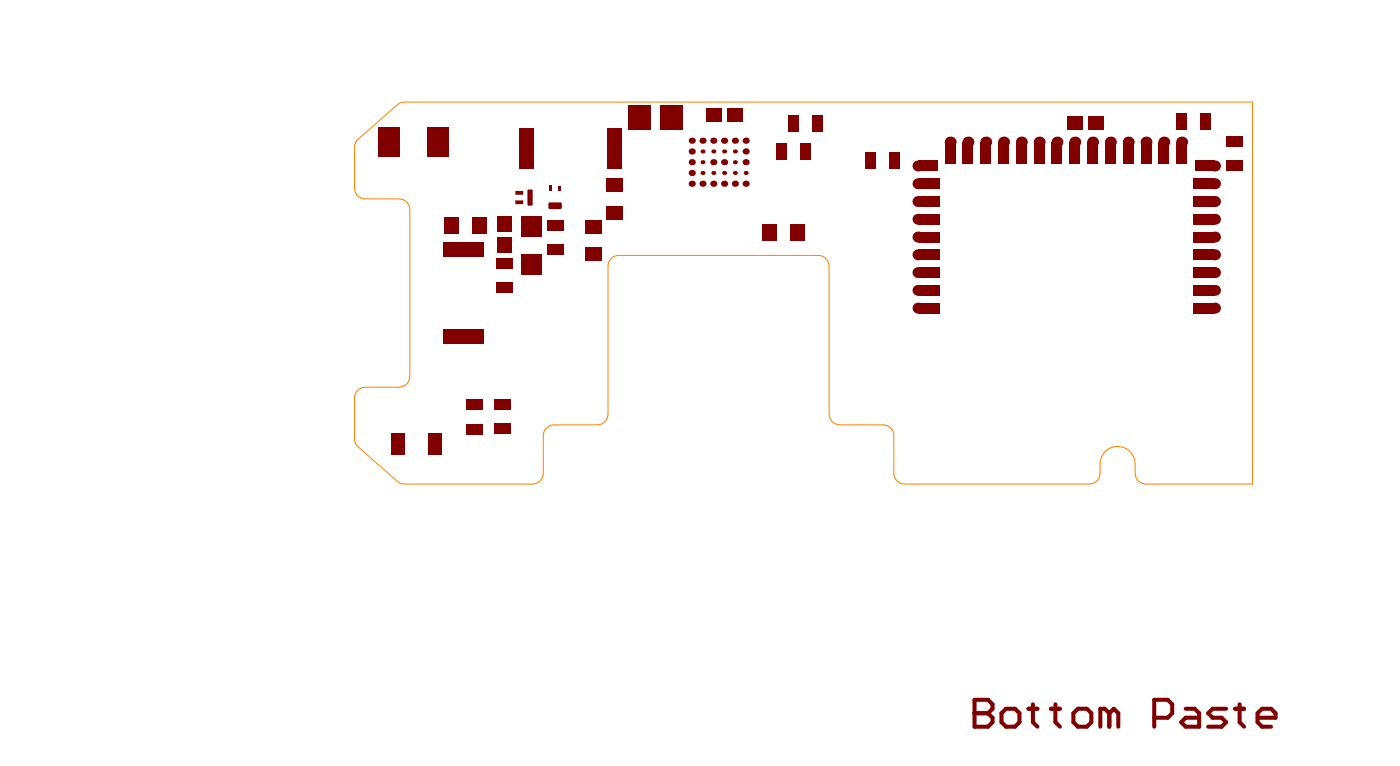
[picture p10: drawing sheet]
<svg xmlns="http://www.w3.org/2000/svg" width="173mm" height="95mm" viewBox="0 0 173 95" stroke-linecap="round" stroke-linejoin="round" font-family="sans-serif">
<path d="M44.2 17.2l4.9-4.3 .5-.3h.3h104.7v47.1h-13.1a1.33 1.33 0 0 1-1.3-1.3 3 3 0 0 0-.8-2.7 2.17 2.17 0 0 0-2.3-.4 2.17 2.17 0 0 0-1.3 2 2.43 2.43 0 0 1-.3 1.9 1.33 1.33 0 0 1-1 .5h-22.8a1.33 1.33 0 0 1-1.3-1.3v-4.6a1.33 1.33 0 0 0-1.4-1.4h-5.3a1.33 1.33 0 0 1-1.3-1.3v-18.2a1.33 1.33 0 0 0-1.4-1.4h-24.6a1.33 1.33 0 0 0-1.3 1.4v18.2a1.33 1.33 0 0 1-1.4 1.3h-5.3a1.33 1.33 0 0 0-1.3 1.4v4.6a1.33 1.33 0 0 1-1.4 1.3h-16.1l-.5-.3-4.9-4.2a1.32 1.32 0 0 1-.4-1v-5.1a1.33 1.33 0 0 1 1.3-1.3h4.2a1.33 1.33 0 0 0 1.3-1.3v-20.6a1.33 1.33 0 0 0-1.3-1.4h-4.2a1.33 1.33 0 0 1-1.3-1.3v-5a1.32 1.32 0 0 1 .4-1z" fill="none" stroke="#fd8300" stroke-width=".12"/>
<path d="M120.3 86.4v3.3h1.7l.5-.6v-.5l-.5-.6h-1.7" fill="none" stroke="#800000" stroke-width=".5"/>
<circle cx="120.3" cy="88" r=".25" fill="#800000"/>
<g fill="none" stroke="#800000" stroke-width=".5">
<path d="M120.3 86.4h1.7l.5 .5v.6l-.5 .5h-1.7M123.7 88l.5-.5h1.1l.6 .5v1.1l-.6 .6h-1.1l-.5-.6zM127 87.5h1.1M127.5 86.9v2.2l.6 .6M129.8 87.5h1.1M130.3 86.9v2.2l.6 .6M132.5 88l.6-.5h1.1l.6 .5v1.1l-.6 .6h-1.1l-.6-.6zM137 88l-.6-.5h-.5v2.2M137 88v1.7M137 88l.5-.5 .6 .5v1.7M142.5 88.6h1.7l.5-.6v-1.1l-.5-.5h-1.7v3.3M146.4 87.5h1.1l.6 .5v1.7h-1.7l-.6-.6 .6-.5h1.7"/>
<path d="M151.4 87.5h-1.7l-.5 .5 .5 .6h1.1l.6 .5-.6 .6h-1.6M152.5 87.5h1.1M153.1 86.9v2.2l.5 .6M155.3 88.6h2.2v-.6l-.6-.5h-1.1l-.5 .5v1.1l.5 .6h1.1"/>
</g>
<g fill="#800000">
<path d="M48.4 53.4h1.6v2.7h-1.6z" fill-rule="evenodd"/>
<path d="M52.8 53.4h1.7v2.7h-1.7z" fill-rule="evenodd"/>
<path d="M54.9 26.8h1.7v2.1h-1.7z" fill-rule="evenodd"/>
<path d="M61 52.3h2v1.3h-2z" fill-rule="evenodd"/>
<path d="M61.3 31.9h2v1.3h-2z" fill-rule="evenodd"/>
<path d="M61.3 34.8h2v1.4h-2z" fill-rule="evenodd"/>
<path d="M61.4 26.7h1.7v1.9h-1.7z" fill-rule="evenodd"/>
<path d="M63.6 24.8l.9-.1 .1 .4-.9 .1z" fill-rule="evenodd"/>
<path d="M67.6 27.1h2v1.3h-2z" fill-rule="evenodd"/>
<path d="M67.7 25.2l.2-.2h1.3l.2 .2v.4l-.2 .2h-1.3l-.2-.2z" fill-rule="evenodd"/>
<path d="M74.8 25.4h2.1v1.7h-2.1z" fill-rule="evenodd"/>
<path d="M81.5 13h2.8v3h-2.8z" fill-rule="evenodd"/>
<path d="M87.2 13.3h1.8v1.8h-1.8z" fill-rule="evenodd"/>
<path d="M89.8 13.3h1.8v1.8h-1.8z" fill-rule="evenodd"/>
<path d="M94.2 27.6h1.7v2.1h-1.7z" fill-rule="evenodd"/>
<path d="M95.8 17.7h1.3v2h-1.3z" fill-rule="evenodd"/>
<path d="M97.3 14.2h1.3v2h-1.3z" fill-rule="evenodd"/>
<path d="M100.3 14.2h1.3v2h-1.3z" fill-rule="evenodd"/>
<path d="M106.8 18.9h1.3v2h-1.3z" fill-rule="evenodd"/>
<path d="M109.8 18.9h1.3v2h-1.3z" fill-rule="evenodd"/>
<path d="M113.3 37.4h2.7v1.3h-2.7z" fill-rule="evenodd"/>
<path d="M113.3 35.2h2.7v1.3h-2.7z" fill-rule="evenodd"/>
<path d="M113.3 33h2.7v1.3h-2.7z" fill-rule="evenodd"/>
<path d="M113.3 30.8h2.7v1.3h-2.7z" fill-rule="evenodd"/>
<path d="M113.3 28.6h2.7v1.3h-2.7z" fill-rule="evenodd"/>
<path d="M113.3 26.4h2.7v1.3h-2.7z" fill-rule="evenodd"/>
<path d="M113.3 24.2h2.7v1.3h-2.7z" fill-rule="evenodd"/>
<path d="M116.6 17.5h1.4v2.7h-1.4z" fill-rule="evenodd"/>
<path d="M113.3 22h2.7v1.4h-2.7z" fill-rule="evenodd"/>
<path d="M113.3 19.8h2.5v1.4h-2.5z" fill-rule="evenodd"/>
<path d="M121 17.5h1.4v2.7h-1.4z" fill-rule="evenodd"/>
<path d="M123.2 17.5h1.4v2.7h-1.4z" fill-rule="evenodd"/>
<path d="M127.6 17.5h1.4v2.7h-1.4z" fill-rule="evenodd"/>
<path d="M129.8 17.5h1.4v2.7h-1.4z" fill-rule="evenodd"/>
<path d="M134.2 17.5h1.4v2.7h-1.4z" fill-rule="evenodd"/>
<path d="M136.4 17.5h1.4v2.7h-1.4z" fill-rule="evenodd"/>
<path d="M134.4 14.3h1.8v1.7h-1.8z" fill-rule="evenodd"/>
<path d="M140.8 17.5h1.4v2.7h-1.4z" fill-rule="evenodd"/>
<path d="M143 17.5h1.4v2.7h-1.4z" fill-rule="evenodd"/>
<path d="M145.2 17.5h1.4v2.7h-1.4z" fill-rule="evenodd"/>
<path d="M145.2 14h1.4v2h-1.4z" fill-rule="evenodd"/>
<path d="M147.3 37.4h2.7v1.3h-2.7z" fill-rule="evenodd"/>
<path d="M147.3 30.8h2.7v1.3h-2.7z" fill-rule="evenodd"/>
<path d="M147.3 33h2.7v1.3h-2.7z" fill-rule="evenodd"/>
<path d="M147.3 35.2h2.7v1.3h-2.7z" fill-rule="evenodd"/>
<path d="M147.3 24.2h2.7v1.3h-2.7z" fill-rule="evenodd"/>
<path d="M147.3 26.4h2.7v1.3h-2.7z" fill-rule="evenodd"/>
<path d="M147.3 28.6h2.7v1.3h-2.7z" fill-rule="evenodd"/>
<path d="M147.5 19.8h2.5v1.4h-2.5z" fill-rule="evenodd"/>
<path d="M147.3 22h2.7v1.4h-2.7z" fill-rule="evenodd"/>
<path d="M148.2 14h1.4v2h-1.4z" fill-rule="evenodd"/>
<path d="M46.7 15.8h2.7v3.6h-2.7z" fill-rule="evenodd"/>
<path d="M52.7 15.8h2.7v3.6h-2.7z" fill-rule="evenodd"/>
<path d="M61 49.3h2v1.3h-2z" fill-rule="evenodd"/>
<path d="M61.4 29.3h1.7v1.9h-1.7z" fill-rule="evenodd"/>
<path d="M63.6 23.6h.9l.1 .4h-.9z" fill-rule="evenodd"/>
<path d="M67.6 30.1h2v1.3h-2z" fill-rule="evenodd"/>
<path d="M69 23h.3v.5h-.3z" fill-rule="evenodd"/>
<path d="M67.8 22.9h.3v.7h-.3z" fill-rule="evenodd"/>
<path d="M74.9 15.9h1.9v5h-1.9z" fill-rule="evenodd"/>
<path d="M74.8 22h2.1v1.7h-2.1z" fill-rule="evenodd"/>
<path d="M57.6 52.3h2v1.3h-2z" fill-rule="evenodd"/>
<path d="M64.3 31.3h2.5v2.6h-2.5z" fill-rule="evenodd"/>
<path d="M64.3 26.7h2.5v2.5h-2.5z" fill-rule="evenodd"/>
<path d="M58.3 26.8h1.7v2.1h-1.7z" fill-rule="evenodd"/>
<path d="M72.2 27.1h2.1v1.8h-2.1z" fill-rule="evenodd"/>
<path d="M77.5 13h2.8v3h-2.8z" fill-rule="evenodd"/>
<path d="M97.6 27.6h1.7v2.1h-1.7z" fill-rule="evenodd"/>
<path d="M98.8 17.7h1.3v2h-1.3z" fill-rule="evenodd"/>
<path d="M118.8 17.5h1.4v2.7h-1.4z" fill-rule="evenodd"/>
<path d="M125.4 17.5h1.4v2.7h-1.4z" fill-rule="evenodd"/>
<path d="M132 17.5h1.4v2.7h-1.4z" fill-rule="evenodd"/>
<path d="M131.8 14.3h1.8v1.7h-1.8z" fill-rule="evenodd"/>
<path d="M151.5 19.8h2v1.3h-2z" fill-rule="evenodd"/>
<path d="M138.6 17.5h1.4v2.7h-1.4z" fill-rule="evenodd"/>
<path d="M57.6 49.3h2v1.3h-2z" fill-rule="evenodd"/>
<path d="M64.1 15.9h1.8v5h-1.8z" fill-rule="evenodd"/>
<path d="M65.1 23.6l.2-.2h.3l.2 .2v1.6l-.2 .2h-.3l-.2-.2z" fill-rule="evenodd"/>
<path d="M72.2 30.5h2.1v1.7h-2.1z" fill-rule="evenodd"/>
<path d="M151.5 16.8h2v1.4h-2z" fill-rule="evenodd"/>
<path d="M54.8 40.6h5v1.9h-5z" fill-rule="evenodd"/>
<path d="M54.8 29.8h5v1.9h-5z" fill-rule="evenodd"/>
</g>
<g fill="#800000">
<path d="M63.6 24.8h.1z"/>
<path d="M64.5 23.6h.1z"/>
<path d="M63.6 23.6h.1z"/>
<path d="M63.6 24h.1z"/>
<path d="M64.5 25.1h.1zM64.5 25.1h.1l-.1 .1z"/>
<path d="M64.5 24.7v.1zM64.5 24.7l.1 .1z"/>
<path d="M63.7 25.1v.1zM63.6 25.1l.1 .1z"/>
<path d="M69.2 25.6h.2zM69.2 25.6h.2l-.2 .2z"/>
<path d="M69.2 25v.2zM69.2 25l.2 .2h-.2z"/>
<path d="M67.7 25.2h.2zM67.8 25h.1v.2h-.2z"/>
<path d="M67.9 25.6v.2zM67.7 25.6h.2v.2z"/>
<path d="M64.5 24h.1zM64.5 24h.1h-.1z"/>
<path d="M65.6 23.4v.2zM65.6 23.4l.2 .2h-.2z"/>
<path d="M65.1 23.6h.2zM65.2 23.4h.1v.2h-.2z"/>
<path d="M65.3 25.2v.2zM65.1 25.2h.2v.2z"/>
<path d="M65.6 25.2h.2zM65.6 25.2h.2l-.2 .2z"/>
<circle cx="85.4" cy="21.3" r=".38"/>
<circle cx="85.4" cy="22.7" r=".38"/>
<circle cx="85.4" cy="20" r=".38"/>
<circle cx="85.4" cy="18.7" r=".38"/>
<circle cx="85.4" cy="17.4" r=".38"/>
<circle cx="92.1" cy="22.7" r=".38"/>
<circle cx="92.1" cy="20" r=".38"/>
<circle cx="92.1" cy="18.7" r=".38"/>
<circle cx="92.1" cy="17.4" r=".38"/>
<circle cx="90.7" cy="22.7" r=".38"/>
<circle cx="90.7" cy="17.4" r=".38"/>
<circle cx="89.4" cy="22.7" r=".38"/>
<circle cx="89.4" cy="20" r=".38"/>
<circle cx="89.4" cy="17.4" r=".38"/>
<circle cx="88.1" cy="22.7" r=".38"/>
<circle cx="88.1" cy="20" r=".38"/>
<circle cx="88.1" cy="17.4" r=".38"/>
<circle cx="86.7" cy="22.7" r=".38"/>
<circle cx="86.7" cy="17.4" r=".38"/>
<circle cx="86.7" cy="18.7" r=".25"/>
<circle cx="86.7" cy="20" r=".25"/>
<circle cx="86.7" cy="21.3" r=".25"/>
<circle cx="88.1" cy="21.3" r=".25"/>
<circle cx="89.4" cy="21.3" r=".25"/>
<circle cx="90.7" cy="21.3" r=".25"/>
<circle cx="92.1" cy="21.3" r=".25"/>
<circle cx="88.1" cy="18.7" r=".25"/>
<circle cx="89.4" cy="18.7" r=".25"/>
<circle cx="90.7" cy="18.7" r=".25"/>
<circle cx="90.7" cy="20" r=".25"/>
<circle cx="150" cy="38" r=".68"/>
<circle cx="150" cy="31.5" r=".68"/>
<circle cx="150" cy="33.6" r=".68"/>
<circle cx="150" cy="35.8" r=".68"/>
<circle cx="150" cy="24.9" r=".68"/>
<circle cx="150" cy="27.1" r=".68"/>
<circle cx="150" cy="29.3" r=".68"/>
<circle cx="150" cy="20.5" r=".68"/>
<circle cx="150" cy="22.7" r=".68"/>
<circle cx="117.3" cy="17.5" r=".68"/>
<circle cx="121.7" cy="17.5" r=".68"/>
<circle cx="123.9" cy="17.5" r=".68"/>
<circle cx="128.3" cy="17.5" r=".68"/>
<circle cx="130.5" cy="17.5" r=".68"/>
<circle cx="134.9" cy="17.5" r=".68"/>
<circle cx="137.1" cy="17.5" r=".68"/>
<circle cx="141.5" cy="17.5" r=".68"/>
<circle cx="143.7" cy="17.5" r=".68"/>
<circle cx="145.9" cy="17.5" r=".68"/>
<circle cx="113.3" cy="38" r=".68"/>
<circle cx="113.3" cy="35.8" r=".68"/>
<circle cx="113.3" cy="33.6" r=".68"/>
<circle cx="113.3" cy="31.5" r=".68"/>
<circle cx="113.3" cy="29.3" r=".68"/>
<circle cx="113.3" cy="27.1" r=".68"/>
<circle cx="113.3" cy="24.9" r=".68"/>
<circle cx="113.3" cy="22.7" r=".68"/>
<circle cx="113.3" cy="20.5" r=".68"/>
<circle cx="119.5" cy="17.5" r=".68"/>
<circle cx="126.1" cy="17.5" r=".68"/>
<circle cx="132.7" cy="17.5" r=".68"/>
<circle cx="139.3" cy="17.5" r=".68"/>
</g>
</svg>
